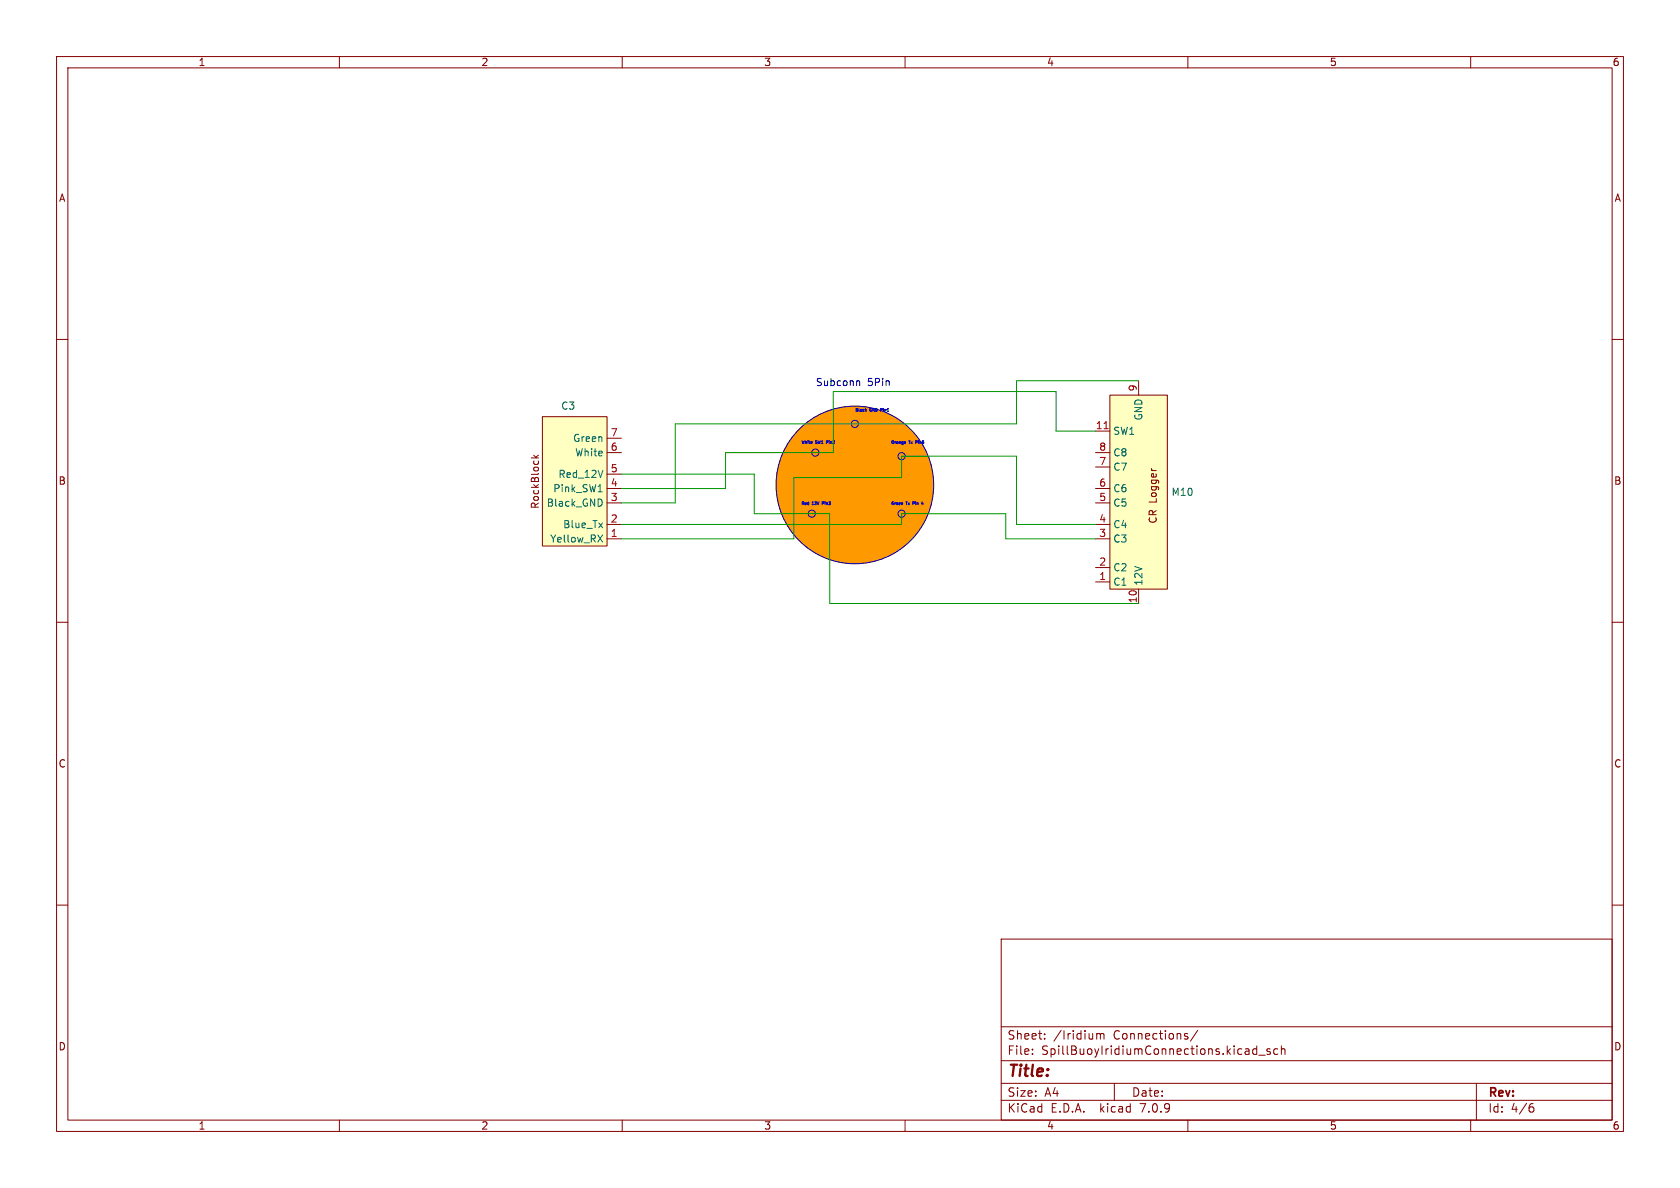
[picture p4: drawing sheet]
<svg xmlns="http://www.w3.org/2000/svg" width="297mm" height="210mm" viewBox="0 0 297 210" stroke-linecap="round" stroke-linejoin="round" font-family="sans-serif">
<defs><g id="words">
<text font-size="2.8" fill="#840000" x="178" y="190.9">Title:</text>
<g font-size="2.1" fill="#840000">
<text x="178" y="184">Sheet:</text>
<text x="186.2" y="184">/Iridium</text>
<text x="196.9" y="184">Connections/</text>
<text x="178" y="186.7">File:</text>
<text x="184.1" y="186.7">SpillBuoyIridiumConnections.kicad_sch</text>
<text x="178" y="196.9">KiCad</text>
<text x="178" y="194.1">Size:</text>
<text x="184.7" y="194.1">A4</text>
<text x="185.7" y="196.9">E.D.A.</text>
<text x="194.6" y="196.9">kicad</text>
<text x="200" y="194.1">Date:</text>
<text x="201.8" y="196.9">7.0.9</text>
<text x="263" y="194.3">Rev:</text>
<text x="263" y="196.9">Id:</text>
<text x="267.1" y="196.9">4/6</text>
</g>
<g font-size="1.8" fill="#840000">
<text x="35" y="11.9">1</text>
<text x="85" y="11.9">2</text>
<text x="135" y="11.9">3</text>
<text x="185" y="11.9">4</text>
<text x="235" y="11.9">5</text>
<text x="285" y="11.9">6</text>
<text x="10.3" y="35.9">A</text>
<text x="285.3" y="35.9">A</text>
<text x="10.3" y="85.9">B</text>
<text x="285.3" y="85.9">B</text>
<text x="95.5" y="90.1" transform="rotate(-90 95.5 90.1)">RockBlock</text>
<text x="204.7" y="92.7" transform="rotate(-90 204.7 92.7)">CR Logger</text>
<text x="10.3" y="135.9">C</text>
<text x="285.3" y="135.9">C</text>
<text x="10.3" y="185.9">D</text>
<text x="285.3" y="185.9">D</text>
<text x="35" y="199.9">1</text>
<text x="85" y="199.9">2</text>
<text x="135" y="199.9">3</text>
<text x="185" y="199.9">4</text>
<text x="235" y="199.9">5</text>
<text x="285" y="199.9">6</text>
</g>
<g font-size="1.8" fill="#0000c2">
<text x="144.1" y="68.3">Subconn</text>
<text x="153.4" y="68.3">5Pin</text>
</g>
<g font-size="1.8" fill="#a90000">
<text x="201" y="69.3" transform="rotate(-90 201 69.3)">9</text>
<text x="107.9" y="77.2">7</text>
<text x="193.6" y="75.9">11</text>
<text x="107.9" y="83.6">5</text>
<text x="107.9" y="79.8">6</text>
<text x="194.2" y="82.3">7</text>
<text x="194.2" y="79.8">8</text>
<text x="107.9" y="88.6">3</text>
<text x="107.9" y="86.1">4</text>
<text x="194.2" y="88.6">5</text>
<text x="194.2" y="86.1">6</text>
<text x="107.9" y="95">1</text>
<text x="107.9" y="92.5">2</text>
<text x="194.2" y="95">3</text>
<text x="194.2" y="92.5">4</text>
<text x="194.2" y="100.1">2</text>
<text x="194.2" y="102.6">1</text>
<text x="201" y="106.7" transform="rotate(-90 201 106.7)">10</text>
</g>
<g font-size="1.8" fill="#006464">
<text x="99.1" y="72.6">C3</text>
<text x="196.7" y="77.1">SW1</text>
<text x="202.2" y="74.4" transform="rotate(-90 202.2 74.4)">GND</text>
<text x="101.2" y="78.3">Green</text>
<text x="101.6" y="80.9">White</text>
<text x="196.7" y="83.4">C7</text>
<text x="196.7" y="80.9">C8</text>
<text x="96.6" y="89.8">Black_GND</text>
<text x="97.7" y="87.2">Pink_SW1</text>
<text x="98.6" y="84.7">Red_12V</text>
<text x="196.7" y="89.8">C5</text>
<text x="196.7" y="87.2">C6</text>
<text x="207" y="87.9">M10</text>
<text x="99.5" y="93.6">Blue_Tx</text>
<text x="196.7" y="93.6">C4</text>
<text x="97.2" y="96.1">Yellow_RX</text>
<text x="196.7" y="101.2">C2</text>
<text x="196.7" y="96.1">C3</text>
<text x="196.7" y="103.7">C1</text>
<text x="202.2" y="103.6" transform="rotate(-90 202.2 103.6)">12V</text>
</g>
<g font-size=".7" fill="#0000c2">
<text x="151.1" y="72.8">Black</text>
<text x="153.9" y="72.8">GND</text>
<text x="156.2" y="72.8">Pin1</text>
<text x="141.6" y="78.5">White</text>
<text x="144.3" y="78.5">SW1</text>
<text x="146.6" y="78.5">Pin2</text>
<text x="157.5" y="78.5">Orange</text>
<text x="160.8" y="78.5">Tx</text>
<text x="162.4" y="78.5">Pin5</text>
<text x="141.6" y="89.3">Red</text>
<text x="143.7" y="89.3">12V</text>
<text x="145.8" y="89.3">Pin3</text>
<text x="157.5" y="89.3">Green</text>
<text x="160.3" y="89.3">Tx</text>
<text x="161.9" y="89.3">Pin</text>
</g>
</g></defs>
<g fill="none" stroke="#840000" stroke-width=".18">
<path d="M10 10h277v190h-277zM12 12h273v186h-273zM60 10v2M110 10v2M160 10v2M210 10v2M260 10v2M10 60h2M285 60h2M95.9 73.7h11.4v22.8h-11.4zM107.3 77.5h2.6M193.7 76.2h2.5"/>
<path d="M196.2 69.9h10.2v34.2h-10.2zM201.3 67.3v2.6M93.9 80.9h1.3M94.3 80.5l.5 .4M95.2 80.5l-.5 .3M107.3 95.3h2.6M107.3 92.7h2.6M107.3 88.9h2.6M107.3 86.4h2.6M107.3 80h2.6M107.3 83.8h2.6M193.7 95.3h2.5"/>
<path d="M193.7 92.7h2.5M193.7 88.9h2.5M193.7 86.4h2.5M193.7 82.6h2.5M193.7 80h2.5M10 110h2M193.7 102.9h2.5M193.7 100.3h2.5M201.3 104.1v2.6M285 110h2M10 160h2M285 160h2"/>
<path d="M177 166h108v32h-108zM60 198v2M110 198v2M160 198v2M177 194.5h108M177 191.5h108M177 187.5h108M177 181.5h108M182.5 186.3v.1M182.5 185.5v.1M184.7 183.6v.1M184.7 182.8v.1"/>
<path d="M193.9 182.7v1M193.9 182.8l.4-.1 .2 .2M194.5 182.9l.2-.2 .4 .1 .1 .9M194.5 182.9v.8M197 191.5v3M209.8 183.2l.2 .2-.2 .3M209.8 182.7l.2 .1M210 198v2M211.7 182.1l-1.2 2M222.2 184.9v1.5M222.2 185.5l-.5-.1-.2 .3v.4l.1 .2h.6M222.5 186.5h1.2"/>
<path d="M224.5 185.5l-.3-.1-.2 .2v.2l.5 .2v.3h-.5M225.9 185.5l-.4-.1-.3 .3v.4l.1 .2h.6M226.5 185.5l.2-.1 .4 .1 .1 .9M226.5 184.9v1.5M260 198v2M261 191.5v6.5M270.6 195.7h.3l.3 .3-.1 .5-.5 .1M271 195.1l-.4 .1"/>
</g>
<circle cx="151.1" cy="85.7" r="13.9" fill="#f90" stroke="#f90" stroke-width=".18"/>
<g fill="#ffffc2" stroke="#ffffc2" stroke-width=".18">
<path d="M196.2 69.9h10.2v34.2h-10.2z"/>
<path d="M95.9 73.7h11.4v22.8h-11.4z"/>
</g>
<path d="M195.2 75.8h.7" fill="none" stroke="#a90000" stroke-width=".18"/>
<path d="M105.7 94.6l.8 1.2M105.7 86.9h.8M106.2 88.3l.3 .5-.3 .6M106.5 94.6l-.8 1.2M106.6 83.1l-.4 1.3" fill="none" stroke="#006464" stroke-width=".18"/>
<g fill="none" stroke="#0000c2" stroke-width=".18">
<path d="M146.3 77.9h-.2v.5M146.3 78.2h-.2M146.3 77.9v.1M146.3 78v.1M146.3 78.1v.1M151.6 67.3l.4 .2v.7M153 72.5l.2 .2M153.2 72.4l-.2 .2M155.9 72.4l-.2 .1M155.9 72.4v-.2h-.2v.5M155.9 72.4h.1M159.9 78.1l.2 .1-.2 .1"/>
<path d="M160.1 78.4h-.2M162.1 77.9h-.2v.5M162.1 77.9v.1M162.1 78.2h-.2M162.1 78v.1M162.1 78.1v.1M145.3 89h.3v-.2l-.3-.1v.5M161.4 89h.2v-.2l-.2-.1v.5M162.9 89h.3M163.2 88.9v.3"/>
<circle cx="151.1" cy="74.9" r=".63"/>
<circle cx="143.5" cy="90.8" r=".63"/>
<circle cx="144.1" cy="80" r=".63"/>
<circle cx="151.1" cy="85.7" r="13.9"/>
<circle cx="159.4" cy="80.6" r=".63"/>
<circle cx="159.4" cy="90.8" r=".63"/>
</g>
<path d="M193.7 76.2h-7v-7h-39.4v10.8h-19v6.4h-18.4M201.3 67.3h-21.6v7.6h-60.3v14h-9.5M109.9 92.7h49.5v-1.9h18.4v4.5h15.9M109.9 83.8h23.4v7h13.4v15.9h54.6M193.7 92.7h-14v-12.1h-20.3v3.9h-19.1v10.8h-30.4" fill="none" stroke="#009600" stroke-width=".18"/>
<use href="#words"/>
</svg>
